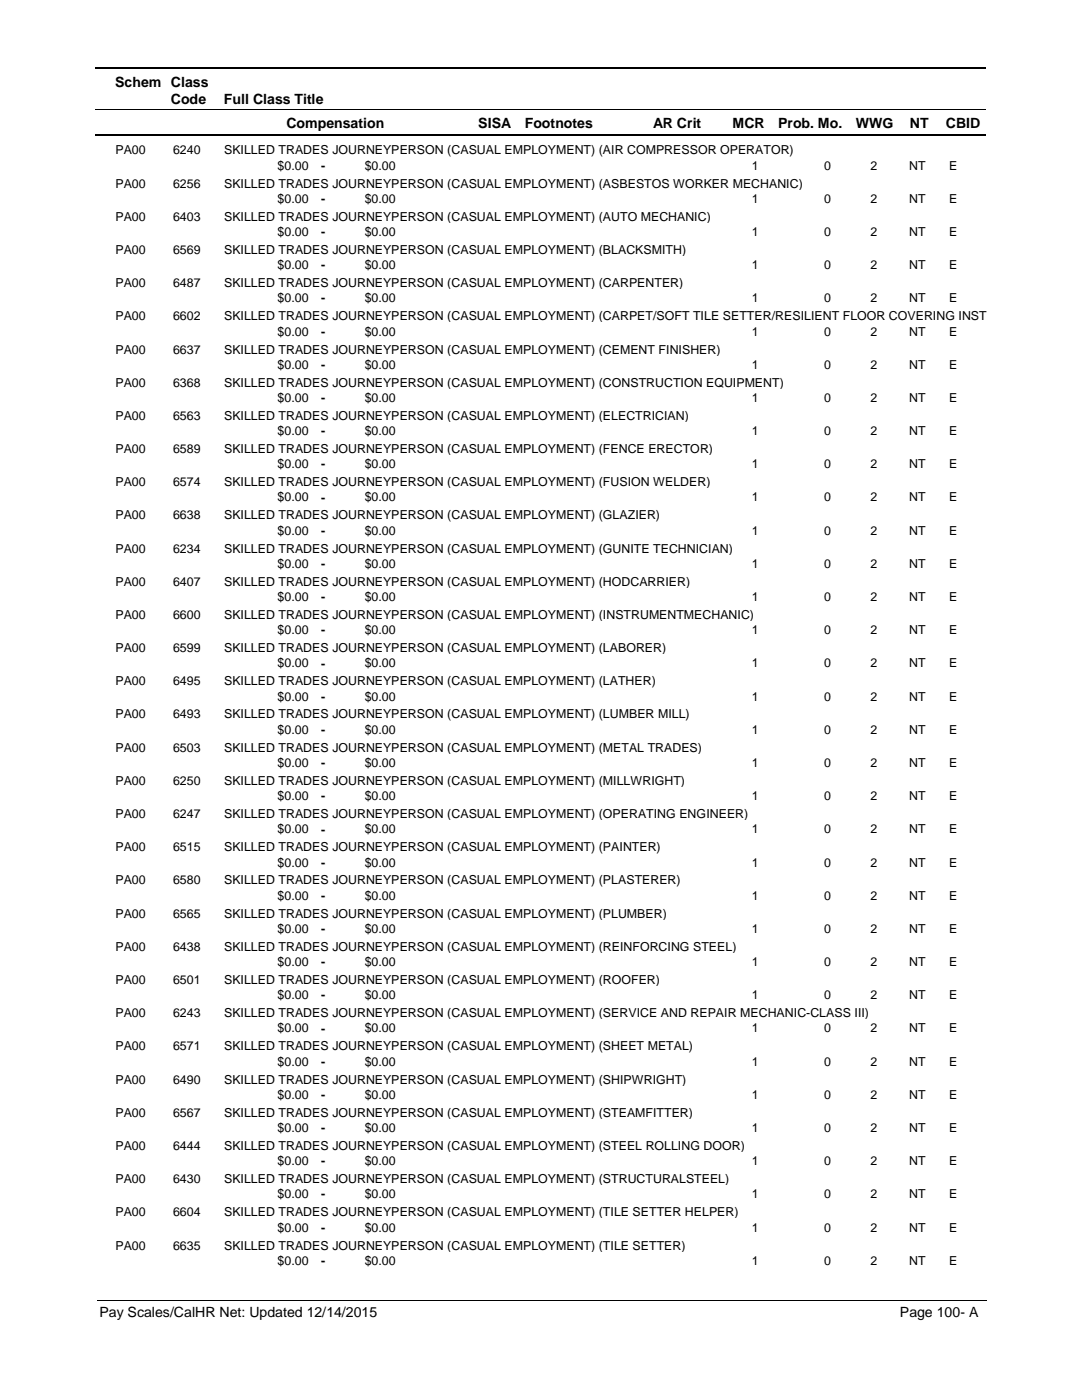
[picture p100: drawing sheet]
<svg xmlns="http://www.w3.org/2000/svg" width="216mm" height="279mm" viewBox="0 0 216 279" stroke-linecap="round" stroke-linejoin="round" font-family="sans-serif">
<defs><g id="words">
<g font-size="2.8">
<text x="23" y="17.3">Schem Class</text>
<text x="34.1" y="20.7">Code</text>
<text x="44.7" y="20.7">Full Class Title</text>
<text x="57.2" y="25.6">Compensation</text>
<text x="95.4" y="25.6">SISA</text>
<text x="104.7" y="25.6">Footnotes</text>
<text x="130.3" y="25.6">AR Crit</text>
<text x="146.2" y="25.6">MCR</text>
<text x="155.3" y="25.6">Prob. Mo.</text>
<text x="170.8" y="25.6">WWG</text>
<text x="181.5" y="25.6">NT</text>
<text x="188.7" y="25.6">CBID</text>
<text x="19.9" y="262.9">Pay Scales/CalHR Net: Updated 12/14/2015</text>
<text x="179.6" y="262.9">Page 100- A</text>
</g>
<g font-size="2.5">
<text x="23" y="30.8">PA00</text>
<text x="34.5" y="30.8">6240</text>
<text x="44.7" y="30.8">SKILLED TRADES JOURNEYPERSON (CASUAL EMPLOYMENT) (AIR COMPRESSOR OPERATOR)</text>
<text x="55.4" y="33.9">$0.00</text>
<text x="64.1" y="33.9">-</text>
<text x="72.8" y="33.9">$0.00</text>
<text x="150" y="33.9">1</text>
<text x="164.5" y="33.9">0</text>
<text x="173.7" y="33.9">2</text>
<text x="181.4" y="33.9">NT</text>
<text x="189.4" y="33.9">E</text>
<text x="23" y="37.4">PA00</text>
<text x="34.5" y="37.4">6256</text>
<text x="44.7" y="37.4">SKILLED TRADES JOURNEYPERSON (CASUAL EMPLOYMENT) (ASBESTOS WORKER MECHANIC)</text>
<text x="55.4" y="40.5">$0.00</text>
<text x="64.1" y="40.5">-</text>
<text x="72.8" y="40.5">$0.00</text>
<text x="150" y="40.5">1</text>
<text x="164.5" y="40.5">0</text>
<text x="173.7" y="40.5">2</text>
<text x="181.4" y="40.5">NT</text>
<text x="189.4" y="40.5">E</text>
<text x="23" y="44">PA00</text>
<text x="34.5" y="44">6403</text>
<text x="44.7" y="44">SKILLED TRADES JOURNEYPERSON (CASUAL EMPLOYMENT) (AUTO MECHANIC)</text>
<text x="55.4" y="47.1">$0.00</text>
<text x="64.1" y="47.1">-</text>
<text x="72.8" y="47.1">$0.00</text>
<text x="150" y="47.1">1</text>
<text x="164.5" y="47.1">0</text>
<text x="173.7" y="47.1">2</text>
<text x="181.4" y="47.1">NT</text>
<text x="189.4" y="47.1">E</text>
<text x="23" y="50.7">PA00</text>
<text x="34.5" y="50.7">6569</text>
<text x="44.7" y="50.7">SKILLED TRADES JOURNEYPERSON (CASUAL EMPLOYMENT) (BLACKSMITH)</text>
<text x="55.4" y="53.7">$0.00</text>
<text x="64.1" y="53.8">-</text>
<text x="72.8" y="53.7">$0.00</text>
<text x="150" y="53.7">1</text>
<text x="164.5" y="53.7">0</text>
<text x="173.7" y="53.7">2</text>
<text x="181.4" y="53.7">NT</text>
<text x="189.4" y="53.7">E</text>
<text x="23" y="57.3">PA00</text>
<text x="34.5" y="57.3">6487</text>
<text x="44.7" y="57.3">SKILLED TRADES JOURNEYPERSON (CASUAL EMPLOYMENT) (CARPENTER)</text>
<text x="23" y="63.9">PA00</text>
<text x="34.5" y="63.9">6602</text>
<text x="44.7" y="63.9">SKILLED TRADES JOURNEYPERSON (CASUAL EMPLOYMENT) (CARPET/SOFT TILE SETTER/RESILIENT FLOOR COVERING INST</text>
<text x="55.4" y="60.3">$0.00</text>
<text x="64.1" y="60.4">-</text>
<text x="72.8" y="60.3">$0.00</text>
<text x="150" y="60.3">1</text>
<text x="164.5" y="60.3">0</text>
<text x="173.7" y="60.3">2</text>
<text x="181.4" y="60.3">NT</text>
<text x="189.4" y="60.3">E</text>
<text x="23" y="70.5">PA00</text>
<text x="34.5" y="70.5">6637</text>
<text x="44.7" y="70.5">SKILLED TRADES JOURNEYPERSON (CASUAL EMPLOYMENT) (CEMENT FINISHER)</text>
<text x="55.4" y="67">$0.00</text>
<text x="64.1" y="67">-</text>
<text x="72.8" y="67">$0.00</text>
<text x="150" y="67">1</text>
<text x="164.5" y="67">0</text>
<text x="173.7" y="67">2</text>
<text x="181.4" y="67">NT</text>
<text x="189.4" y="67">E</text>
<text x="23" y="77.2">PA00</text>
<text x="34.5" y="77.2">6368</text>
<text x="44.7" y="77.2">SKILLED TRADES JOURNEYPERSON (CASUAL EMPLOYMENT) (CONSTRUCTION EQUIPMENT)</text>
<text x="55.4" y="73.6">$0.00</text>
<text x="64.1" y="73.6">-</text>
<text x="72.8" y="73.6">$0.00</text>
<text x="150" y="73.6">1</text>
<text x="164.5" y="73.6">0</text>
<text x="173.7" y="73.6">2</text>
<text x="181.4" y="73.6">NT</text>
<text x="189.4" y="73.6">E</text>
<text x="23" y="83.8">PA00</text>
<text x="34.5" y="83.8">6563</text>
<text x="44.7" y="83.8">SKILLED TRADES JOURNEYPERSON (CASUAL EMPLOYMENT) (ELECTRICIAN)</text>
<text x="55.4" y="80.2">$0.00</text>
<text x="64.1" y="80.2">-</text>
<text x="72.8" y="80.2">$0.00</text>
<text x="150" y="80.2">1</text>
<text x="164.5" y="80.2">0</text>
<text x="173.7" y="80.2">2</text>
<text x="181.4" y="80.2">NT</text>
<text x="189.4" y="80.2">E</text>
<text x="55.4" y="86.8">$0.00</text>
<text x="64.1" y="86.9">-</text>
<text x="72.8" y="86.8">$0.00</text>
<text x="150" y="86.8">1</text>
<text x="164.5" y="86.8">0</text>
<text x="173.7" y="86.8">2</text>
<text x="181.4" y="86.8">NT</text>
<text x="189.4" y="86.8">E</text>
<text x="23" y="90.4">PA00</text>
<text x="34.5" y="90.4">6589</text>
<text x="44.7" y="90.4">SKILLED TRADES JOURNEYPERSON (CASUAL EMPLOYMENT) (FENCE ERECTOR)</text>
<text x="55.4" y="93.5">$0.00</text>
<text x="64.1" y="93.5">-</text>
<text x="72.8" y="93.5">$0.00</text>
<text x="150" y="93.5">1</text>
<text x="164.5" y="93.5">0</text>
<text x="173.7" y="93.5">2</text>
<text x="181.4" y="93.5">NT</text>
<text x="189.4" y="93.5">E</text>
<text x="23" y="97">PA00</text>
<text x="34.5" y="97">6574</text>
<text x="44.7" y="97">SKILLED TRADES JOURNEYPERSON (CASUAL EMPLOYMENT) (FUSION WELDER)</text>
<text x="55.4" y="100.1">$0.00</text>
<text x="64.1" y="100.1">-</text>
<text x="72.8" y="100.1">$0.00</text>
<text x="150" y="100.1">1</text>
<text x="164.5" y="100.1">0</text>
<text x="173.7" y="100.1">2</text>
<text x="181.4" y="100.1">NT</text>
<text x="189.4" y="100.1">E</text>
<text x="23" y="103.7">PA00</text>
<text x="34.5" y="103.7">6638</text>
<text x="44.7" y="103.7">SKILLED TRADES JOURNEYPERSON (CASUAL EMPLOYMENT) (GLAZIER)</text>
<text x="55.4" y="106.7">$0.00</text>
<text x="64.1" y="106.7">-</text>
<text x="72.8" y="106.7">$0.00</text>
<text x="150" y="106.7">1</text>
<text x="164.5" y="106.7">0</text>
<text x="173.7" y="106.7">2</text>
<text x="181.4" y="106.7">NT</text>
<text x="189.4" y="106.7">E</text>
<text x="23" y="110.3">PA00</text>
<text x="34.5" y="110.3">6234</text>
<text x="44.7" y="110.3">SKILLED TRADES JOURNEYPERSON (CASUAL EMPLOYMENT) (GUNITE TECHNICIAN)</text>
<text x="55.4" y="113.3">$0.00</text>
<text x="64.1" y="113.4">-</text>
<text x="72.8" y="113.3">$0.00</text>
<text x="150" y="113.3">1</text>
<text x="164.5" y="113.3">0</text>
<text x="173.7" y="113.3">2</text>
<text x="181.4" y="113.3">NT</text>
<text x="189.4" y="113.3">E</text>
<text x="23" y="116.9">PA00</text>
<text x="34.5" y="116.9">6407</text>
<text x="44.7" y="116.9">SKILLED TRADES JOURNEYPERSON (CASUAL EMPLOYMENT) (HODCARRIER)</text>
<text x="55.4" y="120">$0.00</text>
<text x="64.1" y="120">-</text>
<text x="72.8" y="120">$0.00</text>
<text x="150" y="120">1</text>
<text x="164.5" y="120">0</text>
<text x="173.7" y="120">2</text>
<text x="181.4" y="120">NT</text>
<text x="189.4" y="120">E</text>
<text x="23" y="123.5">PA00</text>
<text x="34.5" y="123.5">6600</text>
<text x="44.7" y="123.5">SKILLED TRADES JOURNEYPERSON (CASUAL EMPLOYMENT) (INSTRUMENTMECHANIC)</text>
<text x="23" y="130.2">PA00</text>
<text x="34.5" y="130.2">6599</text>
<text x="44.7" y="130.2">SKILLED TRADES JOURNEYPERSON (CASUAL EMPLOYMENT) (LABORER)</text>
<text x="55.4" y="126.6">$0.00</text>
<text x="64.1" y="126.6">-</text>
<text x="72.8" y="126.6">$0.00</text>
<text x="150" y="126.6">1</text>
<text x="164.5" y="126.6">0</text>
<text x="173.7" y="126.6">2</text>
<text x="181.4" y="126.6">NT</text>
<text x="189.4" y="126.6">E</text>
<text x="23" y="136.8">PA00</text>
<text x="34.5" y="136.8">6495</text>
<text x="44.7" y="136.8">SKILLED TRADES JOURNEYPERSON (CASUAL EMPLOYMENT) (LATHER)</text>
<text x="55.4" y="133.2">$0.00</text>
<text x="64.1" y="133.2">-</text>
<text x="72.8" y="133.2">$0.00</text>
<text x="150" y="133.2">1</text>
<text x="164.5" y="133.2">0</text>
<text x="173.7" y="133.2">2</text>
<text x="181.4" y="133.2">NT</text>
<text x="189.4" y="133.2">E</text>
<text x="23" y="143.4">PA00</text>
<text x="34.5" y="143.4">6493</text>
<text x="44.7" y="143.4">SKILLED TRADES JOURNEYPERSON (CASUAL EMPLOYMENT) (LUMBER MILL)</text>
<text x="55.4" y="139.8">$0.00</text>
<text x="64.1" y="139.8">-</text>
<text x="72.8" y="139.8">$0.00</text>
<text x="150" y="139.8">1</text>
<text x="164.5" y="139.8">0</text>
<text x="173.7" y="139.8">2</text>
<text x="181.4" y="139.8">NT</text>
<text x="189.4" y="139.8">E</text>
<text x="55.4" y="146.5">$0.00</text>
<text x="64.1" y="146.5">-</text>
<text x="72.8" y="146.5">$0.00</text>
<text x="150" y="146.5">1</text>
<text x="164.5" y="146.5">0</text>
<text x="173.7" y="146.5">2</text>
<text x="181.4" y="146.5">NT</text>
<text x="189.4" y="146.5">E</text>
<text x="23" y="150">PA00</text>
<text x="34.5" y="150">6503</text>
<text x="44.7" y="150">SKILLED TRADES JOURNEYPERSON (CASUAL EMPLOYMENT) (METAL TRADES)</text>
<text x="55.4" y="153.1">$0.00</text>
<text x="64.1" y="153.1">-</text>
<text x="72.8" y="153.1">$0.00</text>
<text x="150" y="153.1">1</text>
<text x="164.5" y="153.1">0</text>
<text x="173.7" y="153.1">2</text>
<text x="181.4" y="153.1">NT</text>
<text x="189.4" y="153.1">E</text>
<text x="23" y="156.7">PA00</text>
<text x="34.5" y="156.7">6250</text>
<text x="44.7" y="156.7">SKILLED TRADES JOURNEYPERSON (CASUAL EMPLOYMENT) (MILLWRIGHT)</text>
<text x="55.4" y="159.7">$0.00</text>
<text x="64.1" y="159.7">-</text>
<text x="72.8" y="159.7">$0.00</text>
<text x="150" y="159.7">1</text>
<text x="164.5" y="159.7">0</text>
<text x="173.7" y="159.7">2</text>
<text x="181.4" y="159.7">NT</text>
<text x="189.4" y="159.7">E</text>
<text x="23" y="163.3">PA00</text>
<text x="34.5" y="163.3">6247</text>
<text x="44.7" y="163.3">SKILLED TRADES JOURNEYPERSON (CASUAL EMPLOYMENT) (OPERATING ENGINEER)</text>
<text x="55.4" y="166.3">$0.00</text>
<text x="64.1" y="166.3">-</text>
<text x="72.8" y="166.3">$0.00</text>
<text x="150" y="166.3">1</text>
<text x="164.5" y="166.3">0</text>
<text x="173.7" y="166.3">2</text>
<text x="181.4" y="166.3">NT</text>
<text x="189.4" y="166.3">E</text>
<text x="23" y="169.9">PA00</text>
<text x="34.5" y="169.9">6515</text>
<text x="44.7" y="169.9">SKILLED TRADES JOURNEYPERSON (CASUAL EMPLOYMENT) (PAINTER)</text>
<text x="55.4" y="172.9">$0.00</text>
<text x="64.1" y="173">-</text>
<text x="72.8" y="172.9">$0.00</text>
<text x="150" y="172.9">1</text>
<text x="164.5" y="172.9">0</text>
<text x="173.7" y="172.9">2</text>
<text x="181.4" y="172.9">NT</text>
<text x="189.4" y="172.9">E</text>
<text x="23" y="176.5">PA00</text>
<text x="34.5" y="176.5">6580</text>
<text x="44.7" y="176.5">SKILLED TRADES JOURNEYPERSON (CASUAL EMPLOYMENT) (PLASTERER)</text>
<text x="55.4" y="179.6">$0.00</text>
<text x="64.1" y="179.6">-</text>
<text x="72.8" y="179.6">$0.00</text>
<text x="150" y="179.6">1</text>
<text x="164.5" y="179.6">0</text>
<text x="173.7" y="179.6">2</text>
<text x="181.4" y="179.6">NT</text>
<text x="189.4" y="179.6">E</text>
<text x="23" y="183.1">PA00</text>
<text x="34.5" y="183.1">6565</text>
<text x="44.7" y="183.1">SKILLED TRADES JOURNEYPERSON (CASUAL EMPLOYMENT) (PLUMBER)</text>
<text x="23" y="189.8">PA00</text>
<text x="34.5" y="189.8">6438</text>
<text x="44.7" y="189.8">SKILLED TRADES JOURNEYPERSON (CASUAL EMPLOYMENT) (REINFORCING STEEL)</text>
<text x="55.4" y="186.2">$0.00</text>
<text x="64.1" y="186.2">-</text>
<text x="72.8" y="186.2">$0.00</text>
<text x="150" y="186.2">1</text>
<text x="164.5" y="186.2">0</text>
<text x="173.7" y="186.2">2</text>
<text x="181.4" y="186.2">NT</text>
<text x="189.4" y="186.2">E</text>
<text x="23" y="196.4">PA00</text>
<text x="34.5" y="196.4">6501</text>
<text x="44.7" y="196.4">SKILLED TRADES JOURNEYPERSON (CASUAL EMPLOYMENT) (ROOFER)</text>
<text x="55.4" y="192.8">$0.00</text>
<text x="64.1" y="192.8">-</text>
<text x="72.8" y="192.8">$0.00</text>
<text x="150" y="192.8">1</text>
<text x="164.5" y="192.8">0</text>
<text x="173.7" y="192.8">2</text>
<text x="181.4" y="192.8">NT</text>
<text x="189.4" y="192.8">E</text>
<text x="23" y="203">PA00</text>
<text x="34.5" y="203">6243</text>
<text x="44.7" y="203">SKILLED TRADES JOURNEYPERSON (CASUAL EMPLOYMENT) (SERVICE AND REPAIR MECHANIC-CLASS III)</text>
<text x="55.4" y="199.4">$0.00</text>
<text x="64.1" y="199.5">-</text>
<text x="72.8" y="199.4">$0.00</text>
<text x="150" y="199.4">1</text>
<text x="164.5" y="199.4">0</text>
<text x="173.7" y="199.4">2</text>
<text x="181.4" y="199.4">NT</text>
<text x="189.4" y="199.4">E</text>
<text x="23" y="209.6">PA00</text>
<text x="34.5" y="209.6">6571</text>
<text x="44.7" y="209.6">SKILLED TRADES JOURNEYPERSON (CASUAL EMPLOYMENT) (SHEET METAL)</text>
<text x="55.4" y="206.1">$0.00</text>
<text x="64.1" y="206.1">-</text>
<text x="72.8" y="206.1">$0.00</text>
<text x="150" y="206.1">1</text>
<text x="164.5" y="206.1">0</text>
<text x="173.7" y="206.1">2</text>
<text x="181.4" y="206.1">NT</text>
<text x="189.4" y="206.1">E</text>
<text x="55.4" y="212.7">$0.00</text>
<text x="64.1" y="212.7">-</text>
<text x="72.8" y="212.7">$0.00</text>
<text x="150" y="212.7">1</text>
<text x="164.5" y="212.7">0</text>
<text x="173.7" y="212.7">2</text>
<text x="181.4" y="212.7">NT</text>
<text x="189.4" y="212.7">E</text>
<text x="23" y="216.3">PA00</text>
<text x="34.5" y="216.3">6490</text>
<text x="44.7" y="216.3">SKILLED TRADES JOURNEYPERSON (CASUAL EMPLOYMENT) (SHIPWRIGHT)</text>
<text x="55.4" y="219.3">$0.00</text>
<text x="64.1" y="219.3">-</text>
<text x="72.8" y="219.3">$0.00</text>
<text x="150" y="219.3">1</text>
<text x="164.5" y="219.3">0</text>
<text x="173.7" y="219.3">2</text>
<text x="181.4" y="219.3">NT</text>
<text x="189.4" y="219.3">E</text>
<text x="23" y="222.9">PA00</text>
<text x="34.5" y="222.9">6567</text>
<text x="44.7" y="222.9">SKILLED TRADES JOURNEYPERSON (CASUAL EMPLOYMENT) (STEAMFITTER)</text>
<text x="55.4" y="225.9">$0.00</text>
<text x="64.1" y="226">-</text>
<text x="72.8" y="225.9">$0.00</text>
<text x="150" y="225.9">1</text>
<text x="164.5" y="225.9">0</text>
<text x="173.7" y="225.9">2</text>
<text x="181.4" y="225.9">NT</text>
<text x="189.4" y="225.9">E</text>
<text x="23" y="229.5">PA00</text>
<text x="34.5" y="229.5">6444</text>
<text x="44.7" y="229.5">SKILLED TRADES JOURNEYPERSON (CASUAL EMPLOYMENT) (STEEL ROLLING DOOR)</text>
<text x="55.4" y="232.5">$0.00</text>
<text x="64.1" y="232.6">-</text>
<text x="72.8" y="232.5">$0.00</text>
<text x="150" y="232.5">1</text>
<text x="164.5" y="232.5">0</text>
<text x="173.7" y="232.5">2</text>
<text x="181.4" y="232.5">NT</text>
<text x="189.4" y="232.5">E</text>
<text x="23" y="236.1">PA00</text>
<text x="34.5" y="236.1">6430</text>
<text x="44.7" y="236.1">SKILLED TRADES JOURNEYPERSON (CASUAL EMPLOYMENT) (STRUCTURALSTEEL)</text>
<text x="55.4" y="239.2">$0.00</text>
<text x="64.1" y="239.2">-</text>
<text x="72.8" y="239.2">$0.00</text>
<text x="150" y="239.2">1</text>
<text x="164.5" y="239.2">0</text>
<text x="173.7" y="239.2">2</text>
<text x="181.4" y="239.2">NT</text>
<text x="189.4" y="239.2">E</text>
<text x="23" y="242.7">PA00</text>
<text x="34.5" y="242.7">6604</text>
<text x="44.7" y="242.7">SKILLED TRADES JOURNEYPERSON (CASUAL EMPLOYMENT) (TILE SETTER HELPER)</text>
<text x="55.4" y="245.8">$0.00</text>
<text x="64.1" y="245.8">-</text>
<text x="72.8" y="245.8">$0.00</text>
<text x="150" y="245.8">1</text>
<text x="164.5" y="245.8">0</text>
<text x="173.7" y="245.8">2</text>
<text x="181.4" y="245.8">NT</text>
<text x="189.4" y="245.8">E</text>
<text x="23" y="249.4">PA00</text>
<text x="34.5" y="249.4">6635</text>
<text x="44.7" y="249.4">SKILLED TRADES JOURNEYPERSON (CASUAL EMPLOYMENT) (TILE SETTER)</text>
<text x="55.4" y="252.4">$0.00</text>
<text x="64.1" y="252.4">-</text>
<text x="72.8" y="252.4">$0.00</text>
<text x="150" y="252.4">1</text>
<text x="164.5" y="252.4">0</text>
<text x="173.7" y="252.4">2</text>
<text x="181.4" y="252.4">NT</text>
<text x="189.4" y="252.4">E</text>
</g>
</g></defs>
<path d="M19 13.5h177.8M19 27h177.8" fill="none" stroke="#000" stroke-width=".36"/>
<path d="M19 21.8h177.8" fill="none" stroke="#000" stroke-width=".2"/>
<g fill="#fff">
<path d="M46.9 31.2h16.3v3h-16.3z"/>
<path d="M191 31.2h4.2v3h-4.2z"/>
<path d="M46.9 37.8h16.3v3h-16.3z"/>
<path d="M191 37.8h4.2v3h-4.2z"/>
<path d="M46.9 44.5h16.3v3h-16.3z"/>
<path d="M191 44.5h4.2v3h-4.2z"/>
<path d="M46.9 51.1h16.3v3h-16.3z"/>
<path d="M191 51.1h4.2v3h-4.2z"/>
<path d="M46.9 57.7h16.3v3h-16.3z"/>
<path d="M191 57.7h4.2v3h-4.2z"/>
<path d="M46.9 64.3h16.3v3h-16.3z"/>
<path d="M191 64.3h4.2v3h-4.2z"/>
<path d="M46.9 71h16.3v3h-16.3z"/>
<path d="M191 71h4.2v3h-4.2z"/>
<path d="M46.9 77.6h16.3v3h-16.3z"/>
<path d="M191 77.6h4.2v3h-4.2z"/>
<path d="M46.9 84.2h16.3v3h-16.3z"/>
<path d="M191 84.2h4.2v3h-4.2z"/>
<path d="M46.9 90.8h16.3v3h-16.3z"/>
<path d="M191 90.8h4.2v3h-4.2z"/>
<path d="M46.9 97.5h16.3v2.9h-16.3z"/>
<path d="M191 97.5h4.2v2.9h-4.2z"/>
<path d="M46.9 104.1h16.3v3h-16.3z"/>
<path d="M191 104.1h4.2v3h-4.2z"/>
<path d="M46.9 110.7h16.3v3h-16.3z"/>
<path d="M191 110.7h4.2v3h-4.2z"/>
<path d="M46.9 117.3h16.3v3h-16.3z"/>
<path d="M191 117.3h4.2v3h-4.2z"/>
<path d="M46.9 124h16.3v2.9h-16.3z"/>
<path d="M191 124h4.2v2.9h-4.2z"/>
<path d="M46.9 130.6h16.3v3h-16.3z"/>
<path d="M191 130.6h4.2v3h-4.2z"/>
<path d="M46.9 137.2h16.3v3h-16.3z"/>
<path d="M191 137.2h4.2v3h-4.2z"/>
<path d="M46.9 143.8h16.3v3h-16.3z"/>
<path d="M191 143.8h4.2v3h-4.2z"/>
<path d="M46.9 150.5h16.3v2.9h-16.3z"/>
<path d="M191 150.5h4.2v2.9h-4.2z"/>
<path d="M46.9 157.1h16.3v2.9h-16.3z"/>
<path d="M191 157.1h4.2v2.9h-4.2z"/>
<path d="M46.9 163.7h16.3v3h-16.3z"/>
<path d="M191 163.7h4.2v3h-4.2z"/>
<path d="M46.9 170.3h16.3v3h-16.3z"/>
<path d="M191 170.3h4.2v3h-4.2z"/>
<path d="M46.9 176.9h16.3v3h-16.3z"/>
<path d="M191 176.9h4.2v3h-4.2z"/>
<path d="M46.9 183.6h16.3v2.9h-16.3z"/>
<path d="M191 183.6h4.2v2.9h-4.2z"/>
<path d="M46.9 190.2h16.3v2.9h-16.3z"/>
<path d="M191 190.2h4.2v2.9h-4.2z"/>
<path d="M46.9 196.8h16.3v3h-16.3z"/>
<path d="M191 196.8h4.2v3h-4.2z"/>
<path d="M46.9 203.4h16.3v3h-16.3z"/>
<path d="M191 203.4h4.2v3h-4.2z"/>
<path d="M46.9 210h16.3v3h-16.3z"/>
<path d="M191 210h4.2v3h-4.2z"/>
<path d="M46.9 216.7h16.3v2.9h-16.3z"/>
<path d="M191 216.7h4.2v2.9h-4.2z"/>
<path d="M46.9 223.3h16.3v3h-16.3z"/>
<path d="M191 223.3h4.2v3h-4.2z"/>
<path d="M46.9 229.9h16.3v3h-16.3z"/>
<path d="M191 229.9h4.2v3h-4.2z"/>
<path d="M46.9 236.5h16.3v3h-16.3z"/>
<path d="M191 236.5h4.2v3h-4.2z"/>
<path d="M46.9 243.2h16.3v2.9h-16.3z"/>
<path d="M191 243.2h4.2v2.9h-4.2z"/>
<path d="M46.9 249.8h16.3v3h-16.3z"/>
<path d="M191 249.8h4.2v3h-4.2z"/>
</g>
<path d="M19.4 259.6h177.4" fill="none" stroke="#000" stroke-width=".2"/>
<use href="#words"/>
</svg>
